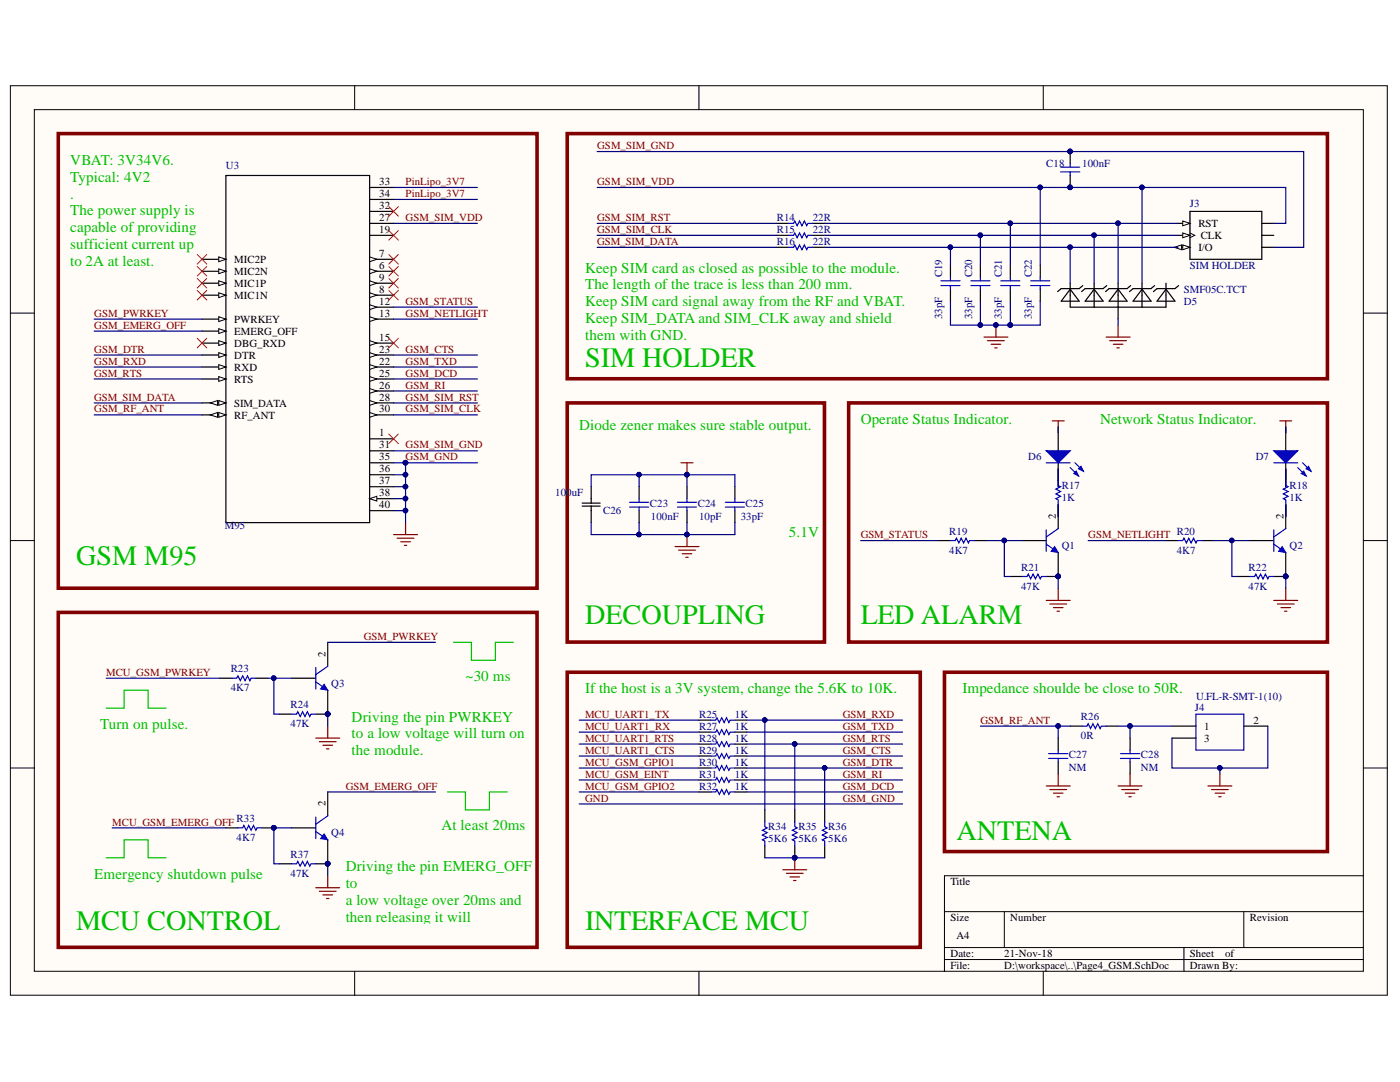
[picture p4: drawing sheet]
<svg xmlns="http://www.w3.org/2000/svg" width="279mm" height="216mm" viewBox="0 0 279 216" stroke-linecap="round" stroke-linejoin="round" font-family="sans-serif">
<defs><g id="words">
<g font-size="5.6" fill="#00bf00">
<text x="116.8" y="73.2">SIM HOLDER</text>
<text x="15.2" y="112.6">GSM M95</text>
<text x="116.8" y="124.6">DECOUPLING</text>
<text x="171.8" y="124.6">LED ALARM</text>
<text x="190.9" y="167.6">ANTENA</text>
<text x="15.2" y="185.5">MCU CONTROL</text>
<text x="116.8" y="185.5">INTERFACE MCU</text>
</g>
<g font-size="3" fill="#00bf00">
<text x="14" y="32.9">VBAT: 3V34V6.</text>
<text x="14" y="36.3">Typical: 4V2</text>
<text x="14" y="39.6">.</text>
<text x="14" y="43">The power supply is</text>
<text x="14" y="46.3">capable of providing</text>
<text x="14" y="49.6">sufficient current up</text>
<text x="14" y="53">to 2A at least.</text>
<text x="116.8" y="54.4">Keep SIM card as closed as possible to the module.</text>
<text x="116.8" y="57.8">The length of the trace is less than 200 mm.</text>
<text x="116.8" y="61.1">Keep SIM card signal away from the RF and VBAT.</text>
<text x="116.8" y="64.5">Keep SIM_DATA and SIM_CLK away and shield</text>
<text x="116.8" y="67.8">them with GND.</text>
<text x="115.6" y="85.7">Diode zener makes sure stable output.</text>
<text x="171.8" y="84.5">Operate Status Indicator.</text>
<text x="219.5" y="84.5">Network Status Indicator.</text>
<text x="157.4" y="107.2">5.1V</text>
<text x="92.9" y="135.9">~30 ms</text>
<text x="70.2" y="144">Driving the pin PWRKEY</text>
<text x="116.8" y="138.3">If the host is a 3V system, change the 5.6K to 10K.</text>
<text x="192.1" y="138.3">Impedance shoulde be close to 50R.</text>
<text x="20" y="145.4">Turn on pulse.</text>
<text x="70.2" y="147.3">to a low voltage will turn on</text>
<text x="70.2" y="150.7">the module.</text>
<text x="88.1" y="165.7">At least 20ms</text>
<text x="69" y="173.9">Driving the pin EMERG_OFF</text>
<text x="18.8" y="175.3">Emergency shutdown pulse</text>
<text x="69" y="177.2">to</text>
<text x="69" y="180.5">a low voltage over 20ms and</text>
<text x="69" y="183.9">then releasing it will</text>
<text x="69" y="190.6">module.</text>
</g>
<g font-size="2.2" fill="#800000">
<text x="119.2" y="29.8">GSM_SIM_GND</text>
<text x="81" y="36.9">PinLipo_3V7</text>
<text x="81" y="39.3">PinLipo_3V7</text>
<text x="119.2" y="36.9">GSM_SIM_VDD</text>
<text x="81" y="44.1">GSM_SIM_VDD</text>
<text x="119.2" y="44.1">GSM_SIM_RST</text>
<text x="119.2" y="46.5">GSM_SIM_CLK</text>
<text x="119.2" y="48.9">GSM_SIM_DATA</text>
<text x="18.8" y="63.2">GSM_PWRKEY</text>
<text x="18.8" y="65.6">GSM_EMERG_OFF</text>
<text x="81" y="60.8">GSM_STATUS</text>
<text x="81" y="63.2">GSM_NETLIGHT</text>
<text x="18.8" y="70.4">GSM_DTR</text>
<text x="81" y="70.4">GSM_CTS</text>
<text x="18.8" y="72.8">GSM_RXD</text>
<text x="18.8" y="75.2">GSM_RTS</text>
<text x="81" y="72.8">GSM_TXD</text>
<text x="81" y="75.2">GSM_DCD</text>
<text x="81" y="77.5">GSM_RI</text>
<text x="18.8" y="79.9">GSM_SIM_DATA</text>
<text x="18.8" y="82.3">GSM_RF_ANT</text>
<text x="81" y="79.9">GSM_SIM_RST</text>
<text x="81" y="82.3">GSM_SIM_CLK</text>
<text x="81" y="89.5">GSM_SIM_GND</text>
<text x="81" y="91.9">GSM_GND</text>
<text x="171.8" y="107.4">GSM_STATUS</text>
<text x="217.2" y="107.4">GSM_NETLIGHT</text>
<text x="72.6" y="127.7">GSM_PWRKEY</text>
<text x="21.2" y="134.9">MCU_GSM_PWRKEY</text>
<text x="116.8" y="143.2">MCU_UART1_TX</text>
<text x="168.2" y="143.2">GSM_RXD</text>
<text x="116.8" y="145.6">MCU_UART1_RX</text>
<text x="116.8" y="148">MCU_UART1_RTS</text>
<text x="168.2" y="145.6">GSM_TXD</text>
<text x="168.2" y="148">GSM_RTS</text>
<text x="195.7" y="144.4">GSM_RF_ANT</text>
<text x="116.8" y="150.4">MCU_UART1_CTS</text>
<text x="116.8" y="152.8">MCU_GSM_GPIO1</text>
<text x="116.8" y="155.2">MCU_GSM_EINT</text>
<text x="168.2" y="150.4">GSM_CTS</text>
<text x="168.2" y="152.8">GSM_DTR</text>
<text x="168.2" y="155.2">GSM_RI</text>
<text x="69" y="157.6">GSM_EMERG_OFF</text>
<text x="116.8" y="160">GND</text>
<text x="116.8" y="157.6">MCU_GSM_GPIO2</text>
<text x="168.2" y="157.6">GSM_DCD</text>
<text x="168.2" y="160">GSM_GND</text>
<text x="22.4" y="164.7">MCU_GSM_EMERG_OFF</text>
</g>
<g font-size="2.2" fill="#000080">
<text x="45.1" y="33.8">U3</text>
<text x="208.8" y="33.3">C18</text>
<text x="216" y="33.3">100nF</text>
<text x="237.5" y="41.2">J3</text>
<text x="155" y="44.1">R14</text>
<text x="155" y="46.5">R15</text>
<text x="162.2" y="44.1">22R</text>
<text x="162.2" y="46.5">22R</text>
<text x="155" y="48.9">R16</text>
<text x="162.2" y="48.9">22R</text>
<text x="237.5" y="53.7">SIM HOLDER</text>
<text x="188" y="55.3" transform="rotate(-90 188 55.3)">C19</text>
<text x="194" y="55.3" transform="rotate(-90 194 55.3)">C20</text>
<text x="200" y="55.3" transform="rotate(-90 200 55.3)">C21</text>
<text x="205.9" y="55.3" transform="rotate(-90 205.9 55.3)">C22</text>
<text x="236.3" y="58.4">SMF05C.TCT</text>
<text x="188" y="63.7" transform="rotate(-90 188 63.7)">33pF</text>
<text x="194" y="63.7" transform="rotate(-90 194 63.7)">33pF</text>
<text x="200" y="63.7" transform="rotate(-90 200 63.7)">33pF</text>
<text x="205.9" y="63.7" transform="rotate(-90 205.9 63.7)">33pF</text>
<text x="236.3" y="60.8">D5</text>
<text x="205.2" y="91.9">D6</text>
<text x="250.6" y="91.9">D7</text>
<text x="110.8" y="99">100uF</text>
<text x="129.7" y="101.2">C23</text>
<text x="139.3" y="101.2">C24</text>
<text x="148.8" y="101.2">C25</text>
<text x="211.9" y="100">1K</text>
<text x="211.9" y="97.6">R17</text>
<text x="257.3" y="100">1K</text>
<text x="257.3" y="97.6">R18</text>
<text x="44.9" y="105.5">M95</text>
<text x="120.4" y="102.6">C26</text>
<text x="129.9" y="103.8">100nF</text>
<text x="139.5" y="103.8">10pF</text>
<text x="147.8" y="103.8">33pF</text>
<text x="189.4" y="106.7">R19</text>
<text x="234.8" y="106.7">R20</text>
<text x="189.4" y="110.5">4K7</text>
<text x="203.8" y="113.9">R21</text>
<text x="211.9" y="109.6">Q1</text>
<text x="234.8" y="110.5">4K7</text>
<text x="249.2" y="113.9">R22</text>
<text x="257.3" y="109.6">Q2</text>
<text x="203.8" y="117.7">47K</text>
<text x="249.2" y="117.7">47K</text>
<text x="46" y="138">4K7</text>
<text x="46" y="134.2">R23</text>
<text x="66.1" y="137">Q3</text>
<text x="58" y="141.3">R24</text>
<text x="139.5" y="143.2">R25</text>
<text x="146.7" y="143.2">1K</text>
<text x="215.7" y="143.7">R26</text>
<text x="238.4" y="141.8">J4</text>
<text x="238.7" y="139.6">U.FL-R-SMT-1(10)</text>
<text x="58" y="145.1">47K</text>
<text x="139.5" y="145.6">R27</text>
<text x="139.5" y="148">R28</text>
<text x="146.7" y="145.6">1K</text>
<text x="146.7" y="148">1K</text>
<text x="215.7" y="147.5">0R</text>
<text x="139.5" y="150.4">R29</text>
<text x="139.5" y="152.8">R30</text>
<text x="139.5" y="155.2">R31</text>
<text x="146.7" y="150.4">1K</text>
<text x="146.7" y="152.8">1K</text>
<text x="146.7" y="155.2">1K</text>
<text x="213.3" y="153.8">NM</text>
<text x="213.3" y="151.3">C27</text>
<text x="227.7" y="153.8">NM</text>
<text x="227.7" y="151.3">C28</text>
<text x="139.5" y="157.6">R32</text>
<text x="146.7" y="157.6">1K</text>
<text x="47.2" y="167.8">4K7</text>
<text x="47.2" y="164">R33</text>
<text x="66.1" y="166.9">Q4</text>
<text x="153.3" y="165.7">R34</text>
<text x="159.3" y="165.7">R35</text>
<text x="165.3" y="165.7">R36</text>
<text x="58" y="171.2">R37</text>
<text x="153.3" y="168.1">5K6</text>
<text x="159.3" y="168.1">5K6</text>
<text x="165.3" y="168.1">5K6</text>
<text x="58" y="175">47K</text>
</g>
<g font-size="2.2">
<text x="75.7" y="41.7">32</text>
<text x="75.7" y="39.3">34</text>
<text x="75.7" y="36.9">33</text>
<text x="75.7" y="46.5">19</text>
<text x="75.7" y="44.1">27</text>
<text x="239.2" y="45.3">RST</text>
<text x="239.6" y="47.7">CLK</text>
<text x="46.8" y="52.5">MIC2P</text>
<text x="75.7" y="53.7">6</text>
<text x="75.7" y="51.3">7</text>
<text x="239.2" y="50.1">I/O</text>
<text x="46.8" y="59.6">MIC1N</text>
<text x="46.8" y="57.3">MIC1P</text>
<text x="46.8" y="54.8">MIC2N</text>
<text x="75.7" y="58.4">8</text>
<text x="75.7" y="56.1">9</text>
<text x="46.8" y="64.4">PWRKEY</text>
<text x="75.7" y="63.2">13</text>
<text x="75.7" y="60.8">12</text>
<text x="46.8" y="71.6">DTR</text>
<text x="46.8" y="69.2">DBG_RXD</text>
<text x="46.8" y="66.8">EMERG_OFF</text>
<text x="75.7" y="70.4">23</text>
<text x="75.7" y="68">15</text>
<text x="46.8" y="76.3">RTS</text>
<text x="46.8" y="73.9">RXD</text>
<text x="75.7" y="77.5">26</text>
<text x="75.7" y="75.2">25</text>
<text x="75.7" y="72.8">22</text>
<text x="46.8" y="83.5">RF_ANT</text>
<text x="46.8" y="81.1">SIM_DATA</text>
<text x="75.7" y="82.3">30</text>
<text x="75.7" y="79.9">28</text>
<text x="75.7" y="89.5">31</text>
<text x="75.7" y="87.1">1</text>
<text x="75.7" y="94.3">36</text>
<text x="75.7" y="91.9">35</text>
<text x="75.7" y="101.4">40</text>
<text x="75.7" y="99">38</text>
<text x="75.7" y="96.6">37</text>
<text x="210.7" y="103.6" transform="rotate(-90 210.7 103.6)">2</text>
<text x="256.2" y="103.6" transform="rotate(-90 256.2 103.6)">2</text>
<text x="64.9" y="131" transform="rotate(-90 64.9 131)">2</text>
<text x="240.3" y="145.6">1</text>
<text x="240.3" y="148">3</text>
<text x="250.1" y="144.4">2</text>
<text x="64.9" y="160.9" transform="rotate(-90 64.9 160.9)">2</text>
<text x="189.7" y="176.7">Title</text>
<text x="189.7" y="183.8">Size</text>
<text x="201.6" y="183.8">Number</text>
<text x="249.4" y="183.8">Revision</text>
<text x="189.7" y="191">Date:</text>
<text x="190.9" y="187.4">A4</text>
<text x="200.4" y="191">21-Nov-18</text>
<text x="237.5" y="191">Sheet</text>
<text x="244.5" y="191">of</text>
<text x="189.7" y="193.4">File:</text>
<text x="200.4" y="193.4">D:\workspace\..\Page4_GSM.SchDoc</text>
<text x="237.5" y="193.4">Drawn By:</text>
</g>
</g></defs>
<g fill="#fffcf8" stroke="#000" stroke-width=".2">
<path d="M2.1 17.1h274.8v181.5h-274.8z"/>
<path d="M6.9 21.9h265.2v171.9h-265.2z"/>
</g>
<g fill="none" stroke="#000" stroke-width=".2">
<path d="M70.8 17.1v4.8M139.5 17.1v4.8M208.2 17.1v4.8M2.1 62.5h4.8M272.1 62.5h4.8M2.1 107.9h4.8M272.1 107.9h4.8M2.1 153.2h4.8M272.1 153.2h4.8M272.1 174.7h-83.6v19.2M70.8 193.9v4.7M139.5 193.9v4.7"/>
<path d="M188.5 181.9h83.6M188.5 189.1h83.6M188.5 191.5h83.6M200.4 181.9v7.2M208.2 193.9v4.7M236.3 189.1v4.8M248.2 181.9v7.2"/>
</g>
<path d="M45.1 35h28.7v69.3h-28.7zM73.8 99.5h4.7M73.8 101.9h4.7" fill="none" stroke="#000" stroke-width=".24"/>
<path d="M73.8 99.5l1.4-.5v1z" fill="#fffcf8"/>
<path d="M73.8 99.5l1.4-.5v1z" fill="none" stroke="#000" stroke-width=".2"/>
<path d="M73.8 97.1h4.7M73.8 94.7h4.7M73.8 92.3h4.7M73.8 90h4.7M73.8 87.6h4.7M73.8 82.8h4.7" fill="none" stroke="#000" stroke-width=".24"/>
<path d="M73.8 82.3l1.4 .5-1.4 .5z" fill="#fffcf8"/>
<path d="M73.8 82.3l1.4 .5-1.4 .5z" fill="none" stroke="#000" stroke-width=".2"/>
<path d="M73.8 80.4h4.7" fill="none" stroke="#000" stroke-width=".24"/>
<path d="M73.8 79.9l1.4 .5-1.4 .5z" fill="#fffcf8"/>
<path d="M73.8 79.9l1.4 .5-1.4 .5z" fill="none" stroke="#000" stroke-width=".2"/>
<path d="M73.8 78h4.7" fill="none" stroke="#000" stroke-width=".24"/>
<path d="M73.8 77.5l1.4 .5-1.4 .5z" fill="#fffcf8"/>
<path d="M73.8 77.5l1.4 .5-1.4 .5z" fill="none" stroke="#000" stroke-width=".2"/>
<path d="M73.8 75.6h4.7" fill="none" stroke="#000" stroke-width=".24"/>
<path d="M73.8 75.1l1.4 .5-1.4 .5z" fill="#fffcf8"/>
<path d="M73.8 75.1l1.4 .5-1.4 .5z" fill="none" stroke="#000" stroke-width=".2"/>
<path d="M73.8 73.2h4.7" fill="none" stroke="#000" stroke-width=".24"/>
<path d="M73.8 72.8l1.4 .4-1.4 .5z" fill="#fffcf8"/>
<path d="M73.8 72.8l1.4 .4-1.4 .5z" fill="none" stroke="#000" stroke-width=".2"/>
<path d="M73.8 70.8h4.7" fill="none" stroke="#000" stroke-width=".24"/>
<path d="M73.8 70.4l1.4 .4-1.4 .5z" fill="#fffcf8"/>
<path d="M73.8 70.4l1.4 .4-1.4 .5z" fill="none" stroke="#000" stroke-width=".2"/>
<path d="M73.8 68.5h4.7" fill="none" stroke="#000" stroke-width=".24"/>
<path d="M73.8 68l1.4 .5-1.4 .4z" fill="#fffcf8"/>
<path d="M73.8 68l1.4 .5-1.4 .4z" fill="none" stroke="#000" stroke-width=".2"/>
<path d="M73.8 63.7h4.7" fill="none" stroke="#000" stroke-width=".24"/>
<path d="M73.8 63.2l1.4 .5-1.4 .5z" fill="#fffcf8"/>
<path d="M73.8 63.2l1.4 .5-1.4 .5z" fill="none" stroke="#000" stroke-width=".2"/>
<path d="M73.8 61.3h4.7" fill="none" stroke="#000" stroke-width=".24"/>
<path d="M73.8 60.8l1.4 .5-1.4 .5z" fill="#fffcf8"/>
<path d="M73.8 60.8l1.4 .5-1.4 .5z" fill="none" stroke="#000" stroke-width=".2"/>
<path d="M73.8 58.9h4.7" fill="none" stroke="#000" stroke-width=".24"/>
<path d="M73.8 58.4l1.4 .5-1.4 .5z" fill="#fffcf8"/>
<path d="M73.8 58.4l1.4 .5-1.4 .5z" fill="none" stroke="#000" stroke-width=".2"/>
<path d="M73.8 56.5h4.7" fill="none" stroke="#000" stroke-width=".24"/>
<path d="M73.8 56l1.4 .5-1.4 .5z" fill="#fffcf8"/>
<path d="M73.8 56l1.4 .5-1.4 .5z" fill="none" stroke="#000" stroke-width=".2"/>
<path d="M73.8 54.1h4.7" fill="none" stroke="#000" stroke-width=".24"/>
<path d="M73.8 53.6l1.4 .5-1.4 .5z" fill="#fffcf8"/>
<path d="M73.8 53.6l1.4 .5-1.4 .5z" fill="none" stroke="#000" stroke-width=".2"/>
<path d="M73.8 51.7h4.7" fill="none" stroke="#000" stroke-width=".24"/>
<path d="M73.8 51.3l1.4 .4-1.4 .5z" fill="#fffcf8"/>
<path d="M73.8 51.3l1.4 .4-1.4 .5z" fill="none" stroke="#000" stroke-width=".2"/>
<path d="M73.8 39.8h4.7M73.8 37.4h4.7M73.8 47h4.7M73.8 44.6h4.7M73.8 42.2h4.7M40.3 82.8h4.8" fill="none" stroke="#000" stroke-width=".24"/>
<path d="M43.7 82.3l1.4 .5-1.4 .5z" fill="#fffcf8"/>
<path d="M43.7 82.3l1.4 .5-1.4 .5z" fill="none" stroke="#000" stroke-width=".2"/>
<path d="M42 82.8l1.4-.5v1z" fill="#fffcf8"/>
<path d="M42 82.8l1.4-.5v1z" fill="none" stroke="#000" stroke-width=".2"/>
<path d="M40.3 80.4h4.8" fill="none" stroke="#000" stroke-width=".24"/>
<path d="M43.7 79.9l1.4 .5-1.4 .5z" fill="#fffcf8"/>
<path d="M43.7 79.9l1.4 .5-1.4 .5z" fill="none" stroke="#000" stroke-width=".2"/>
<path d="M42 80.4l1.4-.5v1z" fill="#fffcf8"/>
<path d="M42 80.4l1.4-.5v1z" fill="none" stroke="#000" stroke-width=".2"/>
<path d="M40.3 75.6h4.8" fill="none" stroke="#000" stroke-width=".24"/>
<path d="M43.7 75.1l1.4 .5-1.4 .5z" fill="#fffcf8"/>
<path d="M43.7 75.1l1.4 .5-1.4 .5z" fill="none" stroke="#000" stroke-width=".2"/>
<path d="M40.3 73.2h4.8" fill="none" stroke="#000" stroke-width=".24"/>
<path d="M43.7 72.8l1.4 .4-1.4 .5z" fill="#fffcf8"/>
<path d="M43.7 72.8l1.4 .4-1.4 .5z" fill="none" stroke="#000" stroke-width=".2"/>
<path d="M40.3 70.8h4.8" fill="none" stroke="#000" stroke-width=".24"/>
<path d="M43.7 70.4l1.4 .4-1.4 .5z" fill="#fffcf8"/>
<path d="M43.7 70.4l1.4 .4-1.4 .5z" fill="none" stroke="#000" stroke-width=".2"/>
<path d="M40.3 68.5h4.8" fill="none" stroke="#000" stroke-width=".24"/>
<path d="M43.7 68l1.4 .5-1.4 .4z" fill="#fffcf8"/>
<path d="M43.7 68l1.4 .5-1.4 .4z" fill="none" stroke="#000" stroke-width=".2"/>
<path d="M40.3 66.1h4.8" fill="none" stroke="#000" stroke-width=".24"/>
<path d="M43.7 65.6l1.4 .5-1.4 .4z" fill="#fffcf8"/>
<path d="M43.7 65.6l1.4 .5-1.4 .4z" fill="none" stroke="#000" stroke-width=".2"/>
<path d="M40.3 63.7h4.8" fill="none" stroke="#000" stroke-width=".24"/>
<path d="M43.7 63.2l1.4 .5-1.4 .5z" fill="#fffcf8"/>
<path d="M43.7 63.2l1.4 .5-1.4 .5z" fill="none" stroke="#000" stroke-width=".2"/>
<path d="M40.3 58.9h4.8" fill="none" stroke="#000" stroke-width=".24"/>
<path d="M43.7 58.4l1.4 .5-1.4 .5z" fill="#fffcf8"/>
<path d="M43.7 58.4l1.4 .5-1.4 .5z" fill="none" stroke="#000" stroke-width=".2"/>
<path d="M40.3 56.5h4.8" fill="none" stroke="#000" stroke-width=".24"/>
<path d="M43.7 56l1.4 .5-1.4 .5z" fill="#fffcf8"/>
<path d="M43.7 56l1.4 .5-1.4 .5z" fill="none" stroke="#000" stroke-width=".2"/>
<path d="M40.3 54.1h4.8" fill="none" stroke="#000" stroke-width=".24"/>
<path d="M43.7 53.6l1.4 .5-1.4 .5z" fill="#fffcf8"/>
<path d="M43.7 53.6l1.4 .5-1.4 .5z" fill="none" stroke="#000" stroke-width=".2"/>
<path d="M40.3 51.7h4.8" fill="none" stroke="#000" stroke-width=".24"/>
<path d="M43.7 51.3l1.4 .4-1.4 .5z" fill="#fffcf8"/>
<path d="M43.7 51.3l1.4 .4-1.4 .5z" fill="none" stroke="#000" stroke-width=".2"/>
<path d="M78.5 106.7h4.8M79.3 107.4h3.3M80 108.1h1.9M80.7 108.8h.5M80.9 104.3v2.4" fill="none" stroke="#800000" stroke-width=".24"/>
<path d="M235.1 49.3h2.4M237.5 42.2h14.3v9.5h-14.3zM251.8 49.3h2.4M251.8 47h2.4M251.8 44.6h2.4" fill="none" stroke="#000" stroke-width=".24"/>
<path d="M236 48.9l1.5 .4-1.5 .5z" fill="#fffcf8"/>
<path d="M236 48.9l1.5 .4-1.5 .5z" fill="none" stroke="#000" stroke-width=".2"/>
<path d="M234.4 49.3l1.4-.4v.9z" fill="#fffcf8"/>
<path d="M234.4 49.3l1.4-.4v.9zM237.5 46.5l.9 .5-.9 .4" fill="none" stroke="#000" stroke-width=".2"/>
<path d="M235.1 47h2.4" fill="none" stroke="#000" stroke-width=".24"/>
<path d="M236 46.5l1.5 .5-1.5 .4z" fill="#fffcf8"/>
<path d="M236 46.5l1.5 .5-1.5 .4z" fill="none" stroke="#000" stroke-width=".2"/>
<path d="M235.1 44.6h2.4" fill="none" stroke="#000" stroke-width=".24"/>
<path d="M236 44.1l1.5 .5-1.5 .4z" fill="#fffcf8"/>
<path d="M236 44.1l1.5 .5-1.5 .4z" fill="none" stroke="#000" stroke-width=".2"/>
<g fill="none" stroke="#000" stroke-width=".24">
<path d="M213.6 30.2v2.4M213.6 35v2.4M155 44.6h2.4M155 47h2.4M155 49.3h2.4M162.2 44.6h2.4M162.2 47h2.4M162.2 49.3h2.4M189.7 52.9v2.4M189.7 57.7v2.4M195.7 52.9v2.4M195.7 57.7v2.4"/>
<path d="M201.6 52.9v2.4M201.6 57.7v2.4M207.6 52.9v2.4M207.6 57.7v2.4M127.5 97.1v2.4M137.1 97.1v2.4M146.7 97.1v2.4M127.5 101.9v2.4M137.1 101.9v2.4M146.7 101.9v2.4M43.9 135.3h2.4M51.1 135.3h2.4"/>
<path d="M58.2 135.3h4.8M65.4 137.7v4.8h-2.4M65.4 128.2v4.7M55.8 142.5h2.4M139.5 143.7h2.4M139.5 146.1h2.4M139.5 148.5h2.4M139.5 150.9h2.4M139.5 153.2h2.4M139.5 155.6h2.4M139.5 158h2.4M146.7 143.7h2.4"/>
<path d="M146.7 146.1h2.4M146.7 148.5h2.4M146.7 150.9h2.4M146.7 153.2h2.4M146.7 155.6h2.4M146.7 158h2.4M152.6 161.6v2.4M152.6 168.8v2.4M158.6 161.6v2.4M158.6 168.8v2.4M164.6 161.6v2.4M164.6 168.8v2.4"/>
</g>
<g fill="none" stroke="#00f" stroke-width=".24">
<path d="M211.7 33.3h3.8M211.7 34.3h3.8M213.6 32.6v.7M213.6 34.3v.7M157.4 44.6h1l.2-.5 .5 .9 .5-.9 .4 .9 .5-.9 .5 .9 .2-.4h1M157.4 47h1l.2-.5 .5 .9 .5-.9 .4 .9 .5-.9 .5 .9 .2-.4h1M157.4 49.3h1l.2-.4 .5 .9 .5-.9 .4 .9 .5-.9 .5 .9 .2-.5h1M187.8 56h3.8M187.8 57h3.8M189.7 55.3v.7M189.7 57v.7M193.7 56h3.9"/>
<path d="M193.7 57h3.9M195.7 55.3v.7M195.7 57v.7M199.7 56h3.8M199.7 57h3.8M201.6 55.3v.7M201.6 57v.7M205.7 56h3.8M205.7 57h3.8M207.6 55.3v.7M207.6 57v.7M127.5 99.5v.7"/>
<path d="M137.1 99.5v.7M146.7 99.5v.7M125.6 100.2h3.9M125.6 101.2h3.9M127.5 101.2v.7M135.2 100.2h3.8M135.2 101.2h3.8M137.1 101.2v.7M144.8 100.2h3.8M144.8 101.2h3.8M146.7 101.2v.7M46.3 135.3h.9l.3-.4 .5 .9 .4-.9 .5 .9 .5-.9 .5 .9 .2-.5h1"/>
<path d="M63 136.1l2.4 1.6M63 133.2v4.3M65.4 132.9l-2.4 1.7M58.2 142.5h1l.2-.5 .5 1 .5-1 .5 1 .4-1 .5 1 .3-.5h.9M141.9 143.7h.9l.3-.5 .5 1 .4-1 .5 1 .5-1 .5 1 .2-.5h1M141.9 146.1h.9l.3-.5 .5 1 .4-1 .5 1 .5-1 .5 1 .2-.5h1M141.9 148.5h.9l.3-.5 .5 .9 .4-.9 .5 .9 .5-.9 .5 .9 .2-.4h1M141.9 150.9h.9l.3-.5 .5 .9 .4-.9 .5 .9 .5-.9 .5 .9 .2-.4h1M141.9 153.2h.9l.3-.4 .5 .9 .4-.9 .5 .9 .5-.9 .5 .9 .2-.5h1M141.9 155.6h.9l.3-.4 .5 .9 .4-.9 .5 .9 .5-.9 .5 .9 .2-.5h1M141.9 158h.9l.3-.5 .5 1 .4-1 .5 1 .5-1 .5 1 .2-.5h1M152.6 164v1l.5 .2-.9 .5 .9 .4-.9 .5 .9 .5-.9 .5 .4 .2v1"/>
<path d="M158.6 164v1l.5 .2-1 .5 1 .4-1 .5 1 .5-1 .5 .5 .2v1M164.6 164v1l.5 .2-1 .5 1 .4-1 .5 1 .5-1 .5 .5 .2v1"/>
</g>
<g fill="none" stroke="#800000" stroke-width=".24">
<path d="M196.4 67.3h4.8M197.1 68h3.3M197.8 68.7h1.9M198.5 69.4h.5M198.8 64.9v2.4M135.9 92.3h2.4M137.1 92.3v2.4M134.7 109.1h4.8M135.4 109.8h3.4M136.1 110.5h2M136.9 111.2h.4M137.1 106.7v2.4"/>
<path d="M156.2 173.6h4.8M156.9 174.3h3.4M157.7 175h1.9M158.4 175.7h.5M158.6 171.2v2.4"/>
</g>
<g fill="#000080" stroke="#000080" stroke-width=".2">
<circle cx="198.7" cy="64.9" r=".45"/>
<circle cx="213.6" cy="37.4" r=".45"/>
<circle cx="213.6" cy="30.2" r=".45"/>
<circle cx="137.1" cy="106.6" r=".45"/>
<circle cx="137.1" cy="94.7" r=".45"/>
<circle cx="80.9" cy="92.3" r=".45"/>
<circle cx="158.6" cy="171.1" r=".45"/>
<circle cx="65.4" cy="142.5" r=".45"/>
</g>
<path d="M64.7 136.5l.7 1.2-1.4-.2z" fill="#00f"/>
<path d="M64.7 136.5l.7 1.2-1.4-.2z" fill="none" stroke="#00f" stroke-width=".2"/>
<g fill="#000080" stroke="#000080" stroke-width=".2">
<circle cx="65.4" cy="142.5" r=".45"/>
<circle cx="54.6" cy="165.2" r=".45"/>
<circle cx="65.4" cy="172.3" r=".45"/>
</g>
<path d="M63 147.3h4.8M63.7 148h3.4M64.4 148.7h2M65.2 149.4h.4M65.4 144.9v2.4" fill="none" stroke="#800000" stroke-width=".24"/>
<path d="M65.4 158v4.8M45.1 165.2h2.4M52.3 165.2h2.3M55.8 172.4h2.4M58.2 165.2h4.8M65.4 167.6v4.8h-2.4" fill="none" stroke="#000" stroke-width=".24"/>
<path d="M47.5 165.2h.9l.3-.5 .5 1 .4-1 .5 1 .5-1 .5 1 .2-.5h1M58.2 172.4h1l.2-.5 .5 .9 .5-.9 .5 .9 .4-.9 .5 .9 .3-.4h.9M63 165.9l2.4 1.7M63 163v4.3M65.4 162.8l-2.4 1.7" fill="none" stroke="#00f" stroke-width=".24"/>
<path d="M64.7 166.4l.7 1.2-1.4-.3z" fill="#00f"/>
<path d="M64.7 166.4l.7 1.2-1.4-.3z" fill="none" stroke="#00f" stroke-width=".2"/>
<g fill="#000080" stroke="#000080" stroke-width=".2">
<circle cx="65.4" cy="172.3" r=".45"/>
<circle cx="211.2" cy="115" r=".45"/>
</g>
<g fill="none" stroke="#800000" stroke-width=".24">
<path d="M220.7 67.3h4.8M221.5 68h3.3M222.2 68.7h1.9M222.9 69.4h.5M223.1 64.9v2.4M208.8 156.8h4.8M209.5 157.5h3.4M210.2 158.3h1.9M211 159h.4M211.2 154.4v2.4M223.1 156.8h4.8M223.9 157.5h3.3"/>
<path d="M224.6 158.3h1.9M225.3 159h.5M225.5 154.4v2.4M241.1 156.8h4.7M241.8 157.5h3.3M242.5 158.3h1.9M243.2 159h.5M243.5 154.4v2.4M63 177.1h4.8M63.7 177.8h3.4M64.4 178.6h2M65.2 179.3h.4"/>
<path d="M65.4 174.7v2.4"/>
</g>
<g fill="none" stroke="#000" stroke-width=".24">
<path d="M213.6 56.5v4.8h19.1v-4.8M213.6 57.7l1.8 2.4h-3.6zM216.1 57l-.7 .6h-3.6l-.7 .6M218.4 57.7l1.8 2.4h-3.6zM218.4 56.5v4.8M220.9 57l-.7 .6h-3.6l-.7 .6M223.1 57.7l1.8 2.4h-3.6zM223.1 56.5v7.2M225.6 57l-.7 .6h-3.6l-.7 .6M227.9 57.7l1.8 2.4h-3.6zM227.9 56.5v4.8M230.4 57l-.7 .6h-3.6l-.7 .6"/>
<path d="M232.7 57.7l1.8 2.4h-3.6zM235.2 57l-.7 .6h-3.6l-.7 .6M187.3 107.9h2.4M194.5 107.9h2.4M201.6 115h2.4M204 107.9h4.8M211.2 100.7v4.8M211.2 110.3v4.7h-2.4M211.2 147.3v2.4M211.2 152.1v2.3M213.6 144.9h2.4M220.7 144.9h2.4"/>
<path d="M225.5 147.3v2.4M225.5 152.1v2.3M233.9 144.9h4.8M233.9 147.3h4.8M248.2 144.9h4.8"/>
</g>
<g fill="none" stroke="#00f" stroke-width=".24">
<path d="M189.7 107.9h.9l.3-.5 .5 .9 .4-.9 .5 .9 .5-.9 .5 .9 .2-.4h1M204 115h1l.2-.4 .5 .9 .5-.9 .4 .9 .5-.9 .5 .9 .2-.5h1M208.8 108.6l2.4 1.7M208.8 105.7v4.3M211.2 105.5l-2.4 1.7M209.3 150.4h3.8M209.3 151.3h3.8M211.2 149.7v.7M211.2 151.3v.8M216 144.9h.9l.3-.5 .4 1 .5-1 .5 1 .5-1 .5 1 .2-.5h.9M223.6 150.4h3.8M223.6 151.3h3.8"/>
<path d="M225.5 149.7v.7M225.5 151.3v.8M238.7 142.5h9.5v7.2h-9.5z"/>
</g>
<path d="M210.5 109.1l.7 1.2-1.4-.3z" fill="#00f"/>
<path d="M210.5 109.1l.7 1.2-1.4-.3z" fill="none" stroke="#00f" stroke-width=".2"/>
<circle cx="211.2" cy="115" r=".45" fill="#000080" stroke="#000080" stroke-width=".2"/>
<path d="M208.8 119.8h4.8M211.2 117.4v2.4M209.5 120.5h3.4M210.2 121.2h1.9M211 122h.4" fill="none" stroke="#800000" stroke-width=".24"/>
<path d="M211.2 85.2v4.8M211.2 92.3v4.8" fill="none" stroke="#000" stroke-width=".24"/>
<path d="M208.8 90h4.8l-2.4 2.3z" fill="#00f"/>
<path d="M208.8 90h4.8l-2.4 2.3zM213.6 93.3l1.7 1.7M214.5 92.3l1.7 1.7" fill="none" stroke="#00f" stroke-width=".24"/>
<path d="M214.3 94.5l.5-.5 .5 1z" fill="#00f"/>
<path d="M214.3 94.5l.5-.5 .5 1z" fill="none" stroke="#00f" stroke-width=".24"/>
<path d="M215.3 93.5l.4-.4 .5 .9z" fill="#00f"/>
<path d="M208.8 92.3h4.8M211.2 95.9v1l.5 .2-1 .5 1 .5-1 .5 1 .4-1 .5 .5 .2v1M215.3 93.5l.4-.4 .5 .9zM235.1 107.9h.9l.3-.5 .5 .9 .4-.9 .5 .9 .5-.9 .5 .9 .2-.4h1M249.4 115h1l.2-.4 .5 .9 .5-.9 .5 .9 .4-.9 .5 .9 .3-.5h.9M254.2 108.6l2.4 1.7M254.2 105.7v4.3M256.6 105.5l-2.4 1.7" fill="none" stroke="#00f" stroke-width=".24"/>
<path d="M211.2 93.5v2.4M211.2 100.7v2.4M232.7 107.9h2.4M239.9 107.9h2.4M247 115h2.4M249.4 107.9h4.8M256.6 110.3v4.7h-2.4M256.6 100.7v4.8" fill="none" stroke="#000" stroke-width=".24"/>
<path d="M210 84h2.4M211.2 84v2.4" fill="none" stroke="#800000" stroke-width=".24"/>
<circle cx="256.6" cy="115" r=".45" fill="#000080" stroke="#000080" stroke-width=".2"/>
<path d="M255.9 109.1l.7 1.2-1.4-.3z" fill="#00f"/>
<path d="M255.9 109.1l.7 1.2-1.4-.3z" fill="none" stroke="#00f" stroke-width=".2"/>
<circle cx="256.6" cy="115" r=".45" fill="#000080" stroke="#000080" stroke-width=".2"/>
<path d="M254.2 119.8h4.8M256.6 117.4v2.4M254.9 120.5h3.4M255.6 121.2h2M256.4 122h.4" fill="none" stroke="#800000" stroke-width=".24"/>
<path d="M256.6 85.2v4.8M256.6 92.3v4.8" fill="none" stroke="#000" stroke-width=".24"/>
<path d="M254.2 90h4.8l-2.4 2.3z" fill="#00f"/>
<path d="M254.2 90h4.8l-2.4 2.3zM259 93.3l1.7 1.7M259.9 92.3l1.7 1.7" fill="none" stroke="#00f" stroke-width=".24"/>
<path d="M259.7 94.5l.5-.5 .5 1z" fill="#00f"/>
<path d="M259.7 94.5l.5-.5 .5 1z" fill="none" stroke="#00f" stroke-width=".24"/>
<path d="M260.7 93.5l.4-.4 .5 .9z" fill="#00f"/>
<path d="M254.2 92.3h4.8M256.6 95.9v1l.5 .2-1 .5 1 .5-1 .5 1 .4-1 .5 .5 .2v1M260.7 93.5l.4-.4 .5 .9z" fill="none" stroke="#00f" stroke-width=".24"/>
<path d="M118 97.1v3.3M256.6 93.5v2.4M116.2 101h3.6M116.2 100.4h3.6M118 101v3.3M256.6 100.7v2.4" fill="none" stroke="#000" stroke-width=".24"/>
<path d="M255.4 84h2.4M256.6 84v2.4" fill="none" stroke="#800000" stroke-width=".24"/>
<path d="M11.6 26.7h95.6v90.7h-95.6zM113.2 26.7h151.7v48.9h-151.7zM113.2 80.4h51.3v47.7h-51.3zM169.4 80.4h95.5v47.7h-95.5zM11.6 122.2h95.6v66.8h-95.6zM113.2 134.1h70.5v54.9h-70.5zM188.5 134.1h76.4v35.8h-76.4z" fill="none" stroke="#800000" stroke-width=".72"/>
<g fill="none" stroke="#f00" stroke-width=".2">
<path d="M39.4 50.8l1.9 1.9M39.4 53.2l1.9 1.9M39.4 55.6l1.9 1.9M39.4 57.9l1.9 2M41.3 50.8l-1.9 1.9M41.3 53.2l-1.9 1.9M41.3 55.6l-1.9 1.9M41.3 57.9l-1.9 2M77.6 50.8l1.9 1.9M77.6 53.2l1.9 1.9M77.6 55.6l1.9 1.9M77.6 57.9l1.9 2"/>
<path d="M77.6 41.2l1.9 1.9M77.6 46l1.9 1.9M79.5 50.8l-1.9 1.9M79.5 53.2l-1.9 1.9M79.5 55.6l-1.9 1.9M79.5 57.9l-1.9 2M79.5 41.2l-1.9 1.9M79.5 46l-1.9 1.9M39.4 67.5l1.9 1.9M41.3 67.5l-1.9 1.9M77.6 67.5l1.9 1.9M79.5 67.5l-1.9 1.9"/>
<path d="M77.6 86.6l1.9 1.9M79.5 86.6l-1.9 1.9"/>
</g>
<path d="M90.5 128.2h3.6v3.6h4.8v-3.6h3.5M21.2 141.3h3.6v-3.6h4.8v3.6h3.5M89.3 158h3.6v3.6h4.8v-3.6h3.6M21.2 171.2h3.6v-3.6h4.8v3.6h3.5" fill="none" stroke="#00bf00" stroke-width=".24"/>
<g fill="none" stroke="#000080" stroke-width=".24">
<path d="M78.5 37.4h16.8M78.5 39.8h16.8M119.2 30.2h141v19.1h-6M119.2 37.4h137.4v7.2h-2.4M207.6 37.4v15.5M227.9 37.4v19.1M78.5 44.6h16.8M119.2 44.6h35.8M119.2 47h35.8M119.2 49.3h35.8M164.6 44.6h70.5M164.6 47h70.5"/>
<path d="M164.6 49.3h70.5M189.7 49.3v3.6M195.7 47v5.9M201.6 44.6v8.3M213.6 49.3v7.2M218.4 47v9.5M223.1 44.6v11.9M18.8 75.6h21.5M18.8 73.2h21.5M18.8 70.8h21.5M18.8 66.1h21.5M18.8 63.7h21.5"/>
<path d="M78.5 75.6h16.8M78.5 73.2h16.8M78.5 70.8h16.8M78.5 63.7h16.8M78.5 61.3h16.8M78.5 78h16.8M189.7 60.1v4.8h11.9M195.7 60.1v4.8M201.6 60.1v4.8M207.6 60.1v4.8h-6M223.1 63.7v1.2M18.8 80.4h21.5"/>
<path d="M18.8 82.8h21.5M78.5 92.3h2.4v9.6h-2.4M78.5 80.4h16.8M78.5 82.8h16.8M78.5 90h16.8M78.5 94.7h2.4M78.5 97.1h2.4M78.5 99.5h2.4M80.9 92.3h14.4M118 97.1v-2.4h28.7v2.4M127.5 94.7v2.4M137.1 94.7v2.4"/>
<path d="M211.2 85.2v1.2M211.2 93.5v3.6M256.6 85.2v1.2M256.6 93.5v3.6M80.9 101.9v2.4M118 104.3v2.4h28.7v-2.4M127.5 104.3v2.4M137.1 104.3v2.4M171.8 107.9h15.5M196.9 107.9h7.1M200.4 107.9v7.1h1.2M211.2 100.7v2.4"/>
<path d="M211.2 115v2.4M217.2 107.9h15.5M242.3 107.9h7.1M245.8 107.9v7.1h1.2M256.6 100.7v2.4M256.6 115v2.4M21.2 135.3h22.7M53.5 135.3h4.7M54.6 135.3v7.2h1.2M65.4 128.2h21.5M65.4 158h21.5M65.4 142.5v2.4"/>
<path d="M115.6 146.1h23.9M115.6 150.9h23.9M115.6 155.6h23.9M115.6 158h23.9M115.6 143.7h23.9M115.6 148.5h23.9M115.6 153.2h23.9M149.1 153.2h31M149.1 148.5h31M149.1 143.7h31M149.1 146.1h31M149.1 150.9h31"/>
<path d="M149.1 155.6h31M149.1 158h31M152.6 143.7v17.9M158.6 148.5v13.1M164.6 153.2v8.4M195.7 144.9h15.5M213.6 144.9h-2.4v2.4M223.1 144.9h10.8M225.5 144.9v2.4M243.5 153.2v1.2M253 144.9v8.3h-19.1v-5.9M22.4 165.2h22.7"/>
<path d="M58.2 165.2h-3.6v7.2h1.2M65.4 172.4v2.3M115.6 160.4h64.5M152.6 171.2h12"/>
</g>
<g fill="#000080" stroke="#000080" stroke-width=".2">
<circle cx="80.9" cy="92.3" r=".45"/>
<circle cx="80.9" cy="94.7" r=".45"/>
<circle cx="80.9" cy="97.1" r=".45"/>
<circle cx="80.9" cy="99.5" r=".45"/>
<circle cx="80.9" cy="101.9" r=".45"/>
<circle cx="213.6" cy="30.2" r=".45"/>
<circle cx="158.6" cy="148.4" r=".45"/>
<circle cx="164.6" cy="153.2" r=".45"/>
<circle cx="158.6" cy="171.1" r=".45"/>
<circle cx="54.6" cy="135.3" r=".45"/>
<circle cx="65.4" cy="142.5" r=".45"/>
<circle cx="54.6" cy="165.2" r=".45"/>
<circle cx="65.4" cy="172.3" r=".45"/>
<circle cx="211.2" cy="144.9" r=".45"/>
<circle cx="225.5" cy="144.9" r=".45"/>
<circle cx="243.4" cy="153.2" r=".45"/>
<circle cx="200.4" cy="107.8" r=".45"/>
<circle cx="211.2" cy="115" r=".45"/>
<circle cx="245.8" cy="107.8" r=".45"/>
<circle cx="256.6" cy="115" r=".45"/>
<circle cx="152.6" cy="143.7" r=".45"/>
<circle cx="127.5" cy="106.6" r=".45"/>
<circle cx="127.5" cy="94.7" r=".45"/>
<circle cx="137.1" cy="106.6" r=".45"/>
<circle cx="137.1" cy="94.7" r=".45"/>
<circle cx="213.6" cy="49.3" r=".45"/>
<circle cx="218.3" cy="46.9" r=".45"/>
<circle cx="223.1" cy="44.5" r=".45"/>
<circle cx="227.9" cy="37.4" r=".45"/>
<circle cx="207.6" cy="37.4" r=".45"/>
<circle cx="213.6" cy="37.4" r=".45"/>
<circle cx="201.6" cy="44.5" r=".45"/>
<circle cx="201.6" cy="64.9" r=".45"/>
<circle cx="195.6" cy="46.9" r=".45"/>
<circle cx="195.6" cy="64.9" r=".45"/>
<circle cx="189.7" cy="49.3" r=".45"/>
<circle cx="198.7" cy="64.9" r=".45"/>
</g>
<use href="#words"/>
</svg>
